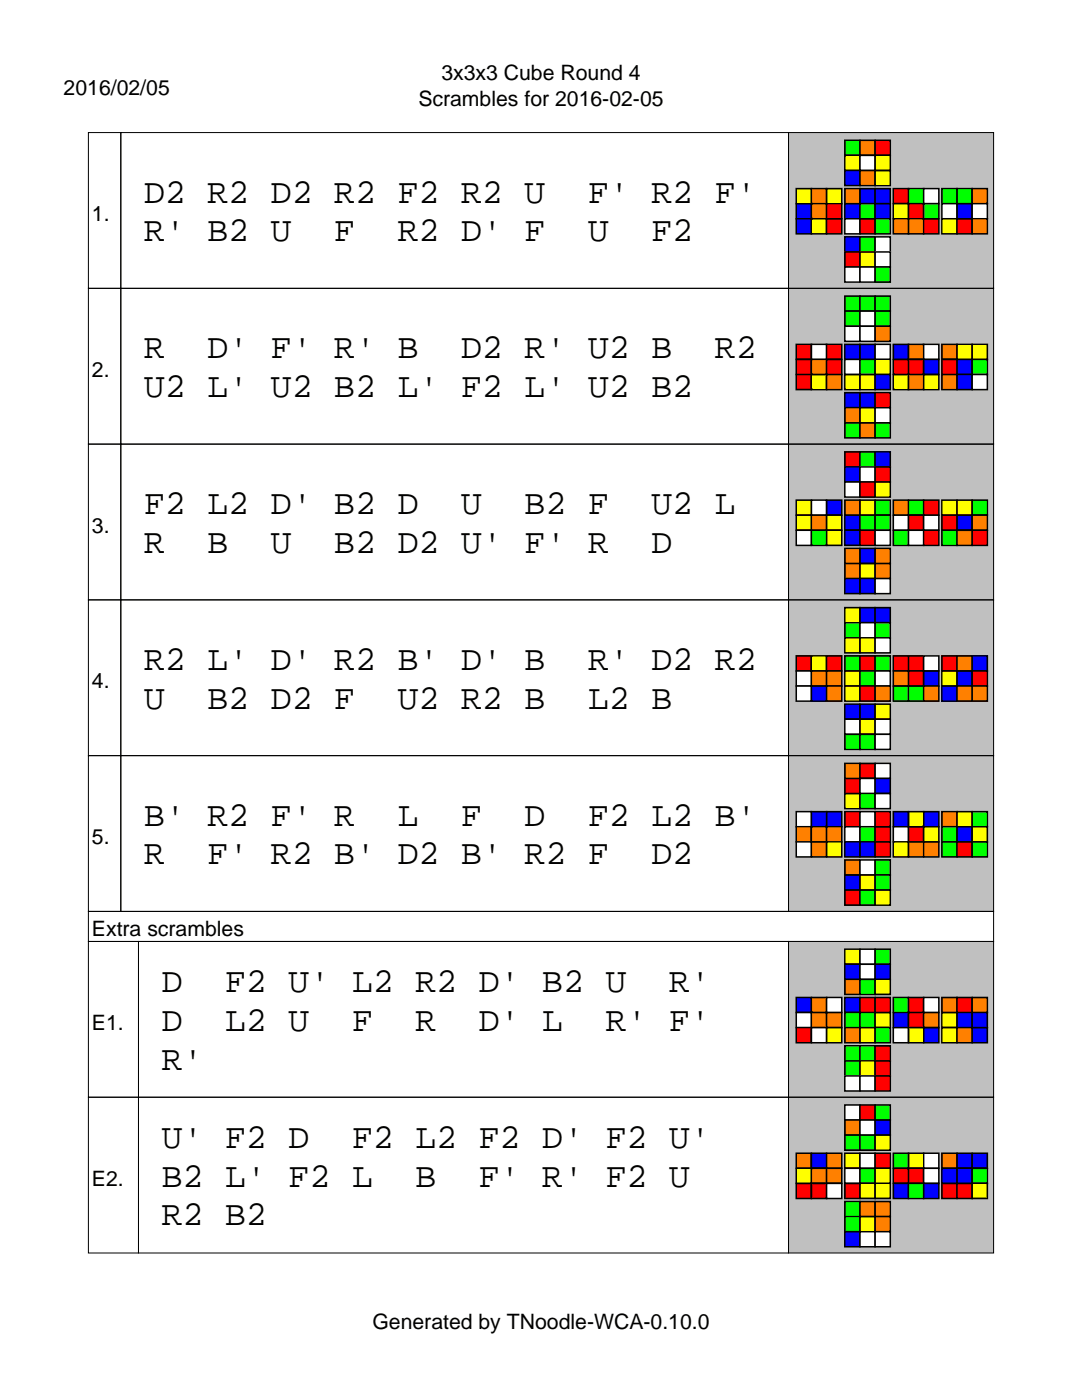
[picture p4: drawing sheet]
<svg xmlns="http://www.w3.org/2000/svg" width="216mm" height="279mm" viewBox="0 0 216 279" stroke-linecap="round" stroke-linejoin="round" font-family="sans-serif">
<defs><g id="words">
<g font-size="7">
<text x="28.7" y="40.4">D2 R2 D2 R2 F2 R2 U</text>
<text x="117.3" y="40.4">F' R2 F'</text>
<text x="28.7" y="48.1">R' B2 U</text>
<text x="66.6" y="48.1">F</text>
<text x="79.3" y="48.1">R2 D' F</text>
<text x="117.3" y="48.1">U</text>
<text x="129.9" y="48.1">F2</text>
<text x="28.7" y="71.5">R</text>
<text x="41.3" y="71.5">D' F' R' B</text>
<text x="92" y="71.5">D2 R' U2 B</text>
<text x="142.6" y="71.5">R2</text>
<text x="28.7" y="79.2">U2 L' U2 B2 L' F2 L' U2 B2</text>
<text x="28.7" y="102.6">F2 L2 D' B2 D</text>
<text x="92" y="102.6">U</text>
<text x="104.6" y="102.6">B2 F</text>
<text x="129.9" y="102.6">U2 L</text>
<text x="28.7" y="110.3">R</text>
<text x="41.3" y="110.3">B</text>
<text x="54" y="110.3">U</text>
<text x="66.6" y="110.3">B2 D2 U' F' R</text>
<text x="129.9" y="110.3">D</text>
<text x="28.7" y="133.7">R2 L' D' R2 B' D' B</text>
<text x="117.3" y="133.7">R' D2 R2</text>
<text x="28.7" y="141.4">U</text>
<text x="41.3" y="141.4">B2 D2 F</text>
<text x="79.3" y="141.4">U2 R2 B</text>
<text x="117.3" y="141.4">L2 B</text>
<text x="28.7" y="164.8">B' R2 F' R</text>
<text x="79.3" y="164.8">L</text>
<text x="92" y="164.8">F</text>
<text x="104.6" y="164.8">D</text>
<text x="117.3" y="164.8">F2 L2 B'</text>
<text x="28.7" y="172.5">R</text>
<text x="41.3" y="172.5">F' R2 B' D2 B' R2 F</text>
<text x="129.9" y="172.5">D2</text>
<text x="32.2" y="198">D</text>
<text x="44.9" y="198">F2 U' L2 R2 D' B2 U</text>
<text x="133.4" y="198">R'</text>
<text x="32.2" y="205.7">D</text>
<text x="44.9" y="205.7">L2 U</text>
<text x="70.2" y="205.7">F</text>
<text x="82.8" y="205.7">R</text>
<text x="95.5" y="205.7">D' L</text>
<text x="120.8" y="205.7">R' F'</text>
<text x="32.2" y="213.4">R'</text>
<text x="32.2" y="229.1">U' F2 D</text>
<text x="70.2" y="229.1">F2 L2 F2 D' F2 U'</text>
<text x="32.2" y="236.8">B2 L' F2 L</text>
<text x="82.8" y="236.8">B</text>
<text x="95.5" y="236.8">F' R' F2 U</text>
<text x="32.2" y="244.5">R2 B2</text>
</g>
<g font-size="4.2">
<text x="88.1" y="15.9">3x3x3 Cube Round 4</text>
<text x="12.7" y="19.1">2016/02/05</text>
<text x="83.5" y="21.2">Scrambles for 2016-02-05</text>
<text x="18.3" y="44.1">1.</text>
<text x="18.3" y="75.2">2.</text>
<text x="18.3" y="106.3">3.</text>
<text x="18.3" y="137.4">4.</text>
<text x="18.3" y="168.5">5.</text>
<text x="18.3" y="186.8">Extra scrambles</text>
<text x="18.3" y="205.5">E1.</text>
<text x="18.3" y="236.6">E2.</text>
<text x="74.3" y="265.3">Generated by TNoodle-WCA-0.10.0</text>
</g>
</g></defs>
<g fill="#c0c0c0">
<path d="M157.3 26.5h41v31h-41z"/>
<path d="M157.3 57.5h41v31.1h-41z"/>
<path d="M157.3 88.6h41v31.1h-41z"/>
<path d="M157.3 119.7h41v31.1h-41z"/>
<path d="M157.3 150.8h41v31.1h-41z"/>
</g>
<g fill="none" stroke="#000" stroke-width=".2">
<path d="M17.6 26.5h6.5v31h-6.5zM24.1 26.5h133.2v31h-133.2zM157.3 26.5h41v31h-41zM17.6 57.5h6.5v31.1h-6.5zM24.1 57.5h133.2v31.1h-133.2zM157.3 57.5h41v31.1h-41zM17.6 88.6h6.5v31.1h-6.5zM24.1 88.6h133.2v31.1h-133.2zM157.3 88.6h41v31.1h-41zM17.6 119.7h6.5v31.1h-6.5zM24.1 119.7h133.2v31.1h-133.2zM157.3 119.7h41v31.1h-41z"/>
<path d="M17.6 150.8h6.5v31.1h-6.5zM24.1 150.8h133.2v31.1h-133.2zM157.3 150.8h41v31.1h-41z"/>
</g>
<path d="M158.9 37.6h3v3h-3z" fill="#ff0"/>
<path d="M158.9 37.6h3v3h-3z" fill="none" stroke="#000" stroke-width=".3"/>
<path d="M161.9 37.6h3v3h-3z" fill="#ff8000"/>
<path d="M161.9 37.6h3v3h-3z" fill="none" stroke="#000" stroke-width=".3"/>
<path d="M164.9 37.6h3.1v3h-3.1z" fill="#ff0"/>
<path d="M164.9 37.6h3.1v3h-3.1z" fill="none" stroke="#000" stroke-width=".3"/>
<path d="M158.9 40.6h3v3.1h-3z" fill="#00f"/>
<path d="M158.9 40.6h3v3.1h-3z" fill="none" stroke="#000" stroke-width=".3"/>
<path d="M161.9 40.6h3v3.1h-3z" fill="#ff8000"/>
<path d="M161.9 40.6h3v3.1h-3z" fill="none" stroke="#000" stroke-width=".3"/>
<path d="M164.9 40.6h3.1v3.1h-3.1z" fill="#f00"/>
<path d="M164.9 40.6h3.1v3.1h-3.1z" fill="none" stroke="#000" stroke-width=".3"/>
<path d="M158.9 43.7h3v3h-3z" fill="#00f"/>
<path d="M158.9 43.7h3v3h-3z" fill="none" stroke="#000" stroke-width=".3"/>
<path d="M161.9 43.7h3v3h-3z" fill="#ff0"/>
<path d="M161.9 43.7h3v3h-3z" fill="none" stroke="#000" stroke-width=".3"/>
<path d="M164.9 43.7h3.1v3h-3.1z" fill="#f00"/>
<path d="M164.9 43.7h3.1v3h-3.1z" fill="none" stroke="#000" stroke-width=".3"/>
<path d="M168.6 47.3h3v3h-3z" fill="#00f"/>
<path d="M168.6 47.3h3v3h-3z" fill="none" stroke="#000" stroke-width=".3"/>
<path d="M171.6 47.3h3v3h-3z" fill="#0f0"/>
<path d="M171.6 47.3h3v3h-3z" fill="none" stroke="#000" stroke-width=".3"/>
<path d="M174.6 47.3h3v3h-3z" fill="#fff"/>
<path d="M174.6 47.3h3v3h-3z" fill="none" stroke="#000" stroke-width=".3"/>
<path d="M168.6 50.3h3v3h-3z" fill="#f00"/>
<path d="M168.6 50.3h3v3h-3z" fill="none" stroke="#000" stroke-width=".3"/>
<path d="M171.6 50.3h3v3h-3z" fill="#ff0"/>
<path d="M171.6 50.3h3v3h-3z" fill="none" stroke="#000" stroke-width=".3"/>
<path d="M174.6 50.3h3v3h-3z" fill="#fff"/>
<path d="M174.6 50.3h3v3h-3z" fill="none" stroke="#000" stroke-width=".3"/>
<path d="M168.6 53.3h3v3h-3z" fill="#fff"/>
<path d="M168.6 53.3h3v3h-3z" fill="none" stroke="#000" stroke-width=".3"/>
<path d="M171.6 53.3h3v3h-3z" fill="#fff"/>
<path d="M171.6 53.3h3v3h-3z" fill="none" stroke="#000" stroke-width=".3"/>
<path d="M174.6 53.3h3v3h-3z" fill="#0f0"/>
<path d="M174.6 53.3h3v3h-3z" fill="none" stroke="#000" stroke-width=".3"/>
<path d="M187.9 37.6h3.1v3h-3.1z" fill="#0f0"/>
<path d="M187.9 37.6h3.1v3h-3.1z" fill="none" stroke="#000" stroke-width=".3"/>
<path d="M191 37.6h3v3h-3z" fill="#0f0"/>
<path d="M191 37.6h3v3h-3z" fill="none" stroke="#000" stroke-width=".3"/>
<path d="M194 37.6h3v3h-3z" fill="#ff8000"/>
<path d="M194 37.6h3v3h-3z" fill="none" stroke="#000" stroke-width=".3"/>
<path d="M187.9 40.6h3.1v3.1h-3.1z" fill="#fff"/>
<path d="M187.9 40.6h3.1v3.1h-3.1z" fill="none" stroke="#000" stroke-width=".3"/>
<path d="M191 40.6h3v3.1h-3z" fill="#00f"/>
<path d="M191 40.6h3v3.1h-3z" fill="none" stroke="#000" stroke-width=".3"/>
<path d="M194 40.6h3v3.1h-3z" fill="#fff"/>
<path d="M194 40.6h3v3.1h-3z" fill="none" stroke="#000" stroke-width=".3"/>
<path d="M187.9 43.7h3.1v3h-3.1z" fill="#ff0"/>
<path d="M187.9 43.7h3.1v3h-3.1z" fill="none" stroke="#000" stroke-width=".3"/>
<path d="M191 43.7h3v3h-3z" fill="#f00"/>
<path d="M191 43.7h3v3h-3z" fill="none" stroke="#000" stroke-width=".3"/>
<path d="M194 43.7h3v3h-3z" fill="#ff8000"/>
<path d="M194 43.7h3v3h-3z" fill="none" stroke="#000" stroke-width=".3"/>
<path d="M178.3 37.6h3v3h-3z" fill="#f00"/>
<path d="M178.3 37.6h3v3h-3z" fill="none" stroke="#000" stroke-width=".3"/>
<path d="M181.3 37.6h3v3h-3z" fill="#0f0"/>
<path d="M181.3 37.6h3v3h-3z" fill="none" stroke="#000" stroke-width=".3"/>
<path d="M184.3 37.6h3v3h-3z" fill="#fff"/>
<path d="M184.3 37.6h3v3h-3z" fill="none" stroke="#000" stroke-width=".3"/>
<path d="M178.3 40.6h3v3.1h-3z" fill="#ff0"/>
<path d="M178.3 40.6h3v3.1h-3z" fill="none" stroke="#000" stroke-width=".3"/>
<path d="M181.3 40.6h3v3.1h-3z" fill="#f00"/>
<path d="M181.3 40.6h3v3.1h-3z" fill="none" stroke="#000" stroke-width=".3"/>
<path d="M184.3 40.6h3v3.1h-3z" fill="#0f0"/>
<path d="M184.3 40.6h3v3.1h-3z" fill="none" stroke="#000" stroke-width=".3"/>
<path d="M178.3 43.7h3v3h-3z" fill="#ff8000"/>
<path d="M178.3 43.7h3v3h-3z" fill="none" stroke="#000" stroke-width=".3"/>
<path d="M181.3 43.7h3v3h-3z" fill="#ff8000"/>
<path d="M181.3 43.7h3v3h-3z" fill="none" stroke="#000" stroke-width=".3"/>
<path d="M184.3 43.7h3v3h-3z" fill="#f00"/>
<path d="M184.3 43.7h3v3h-3z" fill="none" stroke="#000" stroke-width=".3"/>
<path d="M168.6 28h3v3h-3z" fill="#0f0"/>
<path d="M168.6 28h3v3h-3z" fill="none" stroke="#000" stroke-width=".3"/>
<path d="M171.6 28h3v3h-3z" fill="#ff8000"/>
<path d="M171.6 28h3v3h-3z" fill="none" stroke="#000" stroke-width=".3"/>
<path d="M174.6 28h3v3h-3z" fill="#f00"/>
<path d="M174.6 28h3v3h-3z" fill="none" stroke="#000" stroke-width=".3"/>
<path d="M168.6 31h3v3h-3z" fill="#ff0"/>
<path d="M168.6 31h3v3h-3z" fill="none" stroke="#000" stroke-width=".3"/>
<path d="M171.6 31h3v3h-3z" fill="#fff"/>
<path d="M171.6 31h3v3h-3z" fill="none" stroke="#000" stroke-width=".3"/>
<path d="M174.6 31h3v3h-3z" fill="#ff0"/>
<path d="M174.6 31h3v3h-3z" fill="none" stroke="#000" stroke-width=".3"/>
<path d="M168.6 34h3v3h-3z" fill="#00f"/>
<path d="M168.6 34h3v3h-3z" fill="none" stroke="#000" stroke-width=".3"/>
<path d="M171.6 34h3v3h-3z" fill="#ff8000"/>
<path d="M171.6 34h3v3h-3z" fill="none" stroke="#000" stroke-width=".3"/>
<path d="M174.6 34h3v3h-3z" fill="#ff0"/>
<path d="M174.6 34h3v3h-3z" fill="none" stroke="#000" stroke-width=".3"/>
<path d="M168.6 37.6h3v3h-3z" fill="#ff8000"/>
<path d="M168.6 37.6h3v3h-3z" fill="none" stroke="#000" stroke-width=".3"/>
<path d="M171.6 37.6h3v3h-3z" fill="#00f"/>
<path d="M171.6 37.6h3v3h-3z" fill="none" stroke="#000" stroke-width=".3"/>
<path d="M174.6 37.6h3v3h-3z" fill="#00f"/>
<path d="M174.6 37.6h3v3h-3z" fill="none" stroke="#000" stroke-width=".3"/>
<path d="M168.6 40.6h3v3.1h-3z" fill="#00f"/>
<path d="M168.6 40.6h3v3.1h-3z" fill="none" stroke="#000" stroke-width=".3"/>
<path d="M171.6 40.6h3v3.1h-3z" fill="#0f0"/>
<path d="M171.6 40.6h3v3.1h-3z" fill="none" stroke="#000" stroke-width=".3"/>
<path d="M174.6 40.6h3v3.1h-3z" fill="#00f"/>
<path d="M174.6 40.6h3v3.1h-3z" fill="none" stroke="#000" stroke-width=".3"/>
<path d="M168.6 43.7h3v3h-3z" fill="#fff"/>
<path d="M168.6 43.7h3v3h-3z" fill="none" stroke="#000" stroke-width=".3"/>
<path d="M171.6 43.7h3v3h-3z" fill="#f00"/>
<path d="M171.6 43.7h3v3h-3z" fill="none" stroke="#000" stroke-width=".3"/>
<path d="M174.6 43.7h3v3h-3z" fill="#0f0"/>
<path d="M174.6 43.7h3v3h-3z" fill="none" stroke="#000" stroke-width=".3"/>
<path d="M158.9 68.7h3v3h-3z" fill="#f00"/>
<path d="M158.9 68.7h3v3h-3z" fill="none" stroke="#000" stroke-width=".3"/>
<path d="M161.9 68.7h3v3h-3z" fill="#fff"/>
<path d="M161.9 68.7h3v3h-3z" fill="none" stroke="#000" stroke-width=".3"/>
<path d="M164.9 68.7h3.1v3h-3.1z" fill="#f00"/>
<path d="M164.9 68.7h3.1v3h-3.1z" fill="none" stroke="#000" stroke-width=".3"/>
<path d="M158.9 71.7h3v3h-3z" fill="#f00"/>
<path d="M158.9 71.7h3v3h-3z" fill="none" stroke="#000" stroke-width=".3"/>
<path d="M161.9 71.7h3v3h-3z" fill="#ff8000"/>
<path d="M161.9 71.7h3v3h-3z" fill="none" stroke="#000" stroke-width=".3"/>
<path d="M164.9 71.7h3.1v3h-3.1z" fill="#f00"/>
<path d="M164.9 71.7h3.1v3h-3.1z" fill="none" stroke="#000" stroke-width=".3"/>
<path d="M158.9 74.7h3v3.1h-3z" fill="#f00"/>
<path d="M158.9 74.7h3v3.1h-3z" fill="none" stroke="#000" stroke-width=".3"/>
<path d="M161.9 74.7h3v3.1h-3z" fill="#ff0"/>
<path d="M161.9 74.7h3v3.1h-3z" fill="none" stroke="#000" stroke-width=".3"/>
<path d="M164.9 74.7h3.1v3.1h-3.1z" fill="#ff8000"/>
<path d="M164.9 74.7h3.1v3.1h-3.1z" fill="none" stroke="#000" stroke-width=".3"/>
<path d="M168.6 78.4h3v3h-3z" fill="#00f"/>
<path d="M168.6 78.4h3v3h-3z" fill="none" stroke="#000" stroke-width=".3"/>
<path d="M171.6 78.4h3v3h-3z" fill="#00f"/>
<path d="M171.6 78.4h3v3h-3z" fill="none" stroke="#000" stroke-width=".3"/>
<path d="M174.6 78.4h3v3h-3z" fill="#f00"/>
<path d="M174.6 78.4h3v3h-3z" fill="none" stroke="#000" stroke-width=".3"/>
<path d="M168.6 81.4h3v3h-3z" fill="#ff8000"/>
<path d="M168.6 81.4h3v3h-3z" fill="none" stroke="#000" stroke-width=".3"/>
<path d="M171.6 81.4h3v3h-3z" fill="#ff0"/>
<path d="M171.6 81.4h3v3h-3z" fill="none" stroke="#000" stroke-width=".3"/>
<path d="M174.6 81.4h3v3h-3z" fill="#fff"/>
<path d="M174.6 81.4h3v3h-3z" fill="none" stroke="#000" stroke-width=".3"/>
<path d="M168.6 84.4h3v3h-3z" fill="#0f0"/>
<path d="M168.6 84.4h3v3h-3z" fill="none" stroke="#000" stroke-width=".3"/>
<path d="M171.6 84.4h3v3h-3z" fill="#ff8000"/>
<path d="M171.6 84.4h3v3h-3z" fill="none" stroke="#000" stroke-width=".3"/>
<path d="M174.6 84.4h3v3h-3z" fill="#0f0"/>
<path d="M174.6 84.4h3v3h-3z" fill="none" stroke="#000" stroke-width=".3"/>
<path d="M187.9 68.7h3.1v3h-3.1z" fill="#ff8000"/>
<path d="M187.9 68.7h3.1v3h-3.1z" fill="none" stroke="#000" stroke-width=".3"/>
<path d="M191 68.7h3v3h-3z" fill="#ff0"/>
<path d="M191 68.7h3v3h-3z" fill="none" stroke="#000" stroke-width=".3"/>
<path d="M194 68.7h3v3h-3z" fill="#ff0"/>
<path d="M194 68.7h3v3h-3z" fill="none" stroke="#000" stroke-width=".3"/>
<path d="M187.9 71.7h3.1v3h-3.1z" fill="#f00"/>
<path d="M187.9 71.7h3.1v3h-3.1z" fill="none" stroke="#000" stroke-width=".3"/>
<path d="M191 71.7h3v3h-3z" fill="#00f"/>
<path d="M191 71.7h3v3h-3z" fill="none" stroke="#000" stroke-width=".3"/>
<path d="M194 71.7h3v3h-3z" fill="#0f0"/>
<path d="M194 71.7h3v3h-3z" fill="none" stroke="#000" stroke-width=".3"/>
<path d="M187.9 74.7h3.1v3.1h-3.1z" fill="#ff8000"/>
<path d="M187.9 74.7h3.1v3.1h-3.1z" fill="none" stroke="#000" stroke-width=".3"/>
<path d="M191 74.7h3v3.1h-3z" fill="#00f"/>
<path d="M191 74.7h3v3.1h-3z" fill="none" stroke="#000" stroke-width=".3"/>
<path d="M194 74.7h3v3.1h-3z" fill="#fff"/>
<path d="M194 74.7h3v3.1h-3z" fill="none" stroke="#000" stroke-width=".3"/>
<path d="M178.3 68.7h3v3h-3z" fill="#00f"/>
<path d="M178.3 68.7h3v3h-3z" fill="none" stroke="#000" stroke-width=".3"/>
<path d="M181.3 68.7h3v3h-3z" fill="#ff8000"/>
<path d="M181.3 68.7h3v3h-3z" fill="none" stroke="#000" stroke-width=".3"/>
<path d="M184.3 68.7h3v3h-3z" fill="#fff"/>
<path d="M184.3 68.7h3v3h-3z" fill="none" stroke="#000" stroke-width=".3"/>
<path d="M178.3 71.7h3v3h-3z" fill="#f00"/>
<path d="M178.3 71.7h3v3h-3z" fill="none" stroke="#000" stroke-width=".3"/>
<path d="M181.3 71.7h3v3h-3z" fill="#f00"/>
<path d="M181.3 71.7h3v3h-3z" fill="none" stroke="#000" stroke-width=".3"/>
<path d="M184.3 71.7h3v3h-3z" fill="#00f"/>
<path d="M184.3 71.7h3v3h-3z" fill="none" stroke="#000" stroke-width=".3"/>
<path d="M178.3 74.7h3v3.1h-3z" fill="#ff0"/>
<path d="M178.3 74.7h3v3.1h-3z" fill="none" stroke="#000" stroke-width=".3"/>
<path d="M181.3 74.7h3v3.1h-3z" fill="#ff8000"/>
<path d="M181.3 74.7h3v3.1h-3z" fill="none" stroke="#000" stroke-width=".3"/>
<path d="M184.3 74.7h3v3.1h-3z" fill="#ff0"/>
<path d="M184.3 74.7h3v3.1h-3z" fill="none" stroke="#000" stroke-width=".3"/>
<path d="M168.6 59.1h3v3h-3z" fill="#0f0"/>
<path d="M168.6 59.1h3v3h-3z" fill="none" stroke="#000" stroke-width=".3"/>
<path d="M171.6 59.1h3v3h-3z" fill="#0f0"/>
<path d="M171.6 59.1h3v3h-3z" fill="none" stroke="#000" stroke-width=".3"/>
<path d="M174.6 59.1h3v3h-3z" fill="#0f0"/>
<path d="M174.6 59.1h3v3h-3z" fill="none" stroke="#000" stroke-width=".3"/>
<path d="M168.6 62.1h3v3h-3z" fill="#0f0"/>
<path d="M168.6 62.1h3v3h-3z" fill="none" stroke="#000" stroke-width=".3"/>
<path d="M171.6 62.1h3v3h-3z" fill="#fff"/>
<path d="M171.6 62.1h3v3h-3z" fill="none" stroke="#000" stroke-width=".3"/>
<path d="M174.6 62.1h3v3h-3z" fill="#0f0"/>
<path d="M174.6 62.1h3v3h-3z" fill="none" stroke="#000" stroke-width=".3"/>
<path d="M168.6 65.1h3v3h-3z" fill="#fff"/>
<path d="M168.6 65.1h3v3h-3z" fill="none" stroke="#000" stroke-width=".3"/>
<path d="M171.6 65.1h3v3h-3z" fill="#fff"/>
<path d="M171.6 65.1h3v3h-3z" fill="none" stroke="#000" stroke-width=".3"/>
<path d="M174.6 65.1h3v3h-3z" fill="#ff8000"/>
<path d="M174.6 65.1h3v3h-3z" fill="none" stroke="#000" stroke-width=".3"/>
<path d="M168.6 68.7h3v3h-3z" fill="#00f"/>
<path d="M168.6 68.7h3v3h-3z" fill="none" stroke="#000" stroke-width=".3"/>
<path d="M171.6 68.7h3v3h-3z" fill="#00f"/>
<path d="M171.6 68.7h3v3h-3z" fill="none" stroke="#000" stroke-width=".3"/>
<path d="M174.6 68.7h3v3h-3z" fill="#fff"/>
<path d="M174.6 68.7h3v3h-3z" fill="none" stroke="#000" stroke-width=".3"/>
<path d="M168.6 71.7h3v3h-3z" fill="#fff"/>
<path d="M168.6 71.7h3v3h-3z" fill="none" stroke="#000" stroke-width=".3"/>
<path d="M171.6 71.7h3v3h-3z" fill="#0f0"/>
<path d="M171.6 71.7h3v3h-3z" fill="none" stroke="#000" stroke-width=".3"/>
<path d="M174.6 71.7h3v3h-3z" fill="#ff0"/>
<path d="M174.6 71.7h3v3h-3z" fill="none" stroke="#000" stroke-width=".3"/>
<path d="M168.6 74.7h3v3.1h-3z" fill="#ff0"/>
<path d="M168.6 74.7h3v3.1h-3z" fill="none" stroke="#000" stroke-width=".3"/>
<path d="M171.6 74.7h3v3.1h-3z" fill="#ff0"/>
<path d="M171.6 74.7h3v3.1h-3z" fill="none" stroke="#000" stroke-width=".3"/>
<path d="M174.6 74.7h3v3.1h-3z" fill="#00f"/>
<path d="M174.6 74.7h3v3.1h-3z" fill="none" stroke="#000" stroke-width=".3"/>
<path d="M158.9 99.8h3v3h-3z" fill="#ff0"/>
<path d="M158.9 99.8h3v3h-3z" fill="none" stroke="#000" stroke-width=".3"/>
<path d="M161.9 99.8h3v3h-3z" fill="#fff"/>
<path d="M161.9 99.8h3v3h-3z" fill="none" stroke="#000" stroke-width=".3"/>
<path d="M164.9 99.8h3.1v3h-3.1z" fill="#00f"/>
<path d="M164.9 99.8h3.1v3h-3.1z" fill="none" stroke="#000" stroke-width=".3"/>
<path d="M158.9 102.8h3v3h-3z" fill="#ff0"/>
<path d="M158.9 102.8h3v3h-3z" fill="none" stroke="#000" stroke-width=".3"/>
<path d="M161.9 102.8h3v3h-3z" fill="#ff8000"/>
<path d="M161.9 102.8h3v3h-3z" fill="none" stroke="#000" stroke-width=".3"/>
<path d="M164.9 102.8h3.1v3h-3.1z" fill="#ff0"/>
<path d="M164.9 102.8h3.1v3h-3.1z" fill="none" stroke="#000" stroke-width=".3"/>
<path d="M158.9 105.8h3v3h-3z" fill="#fff"/>
<path d="M158.9 105.8h3v3h-3z" fill="none" stroke="#000" stroke-width=".3"/>
<path d="M161.9 105.8h3v3h-3z" fill="#0f0"/>
<path d="M161.9 105.8h3v3h-3z" fill="none" stroke="#000" stroke-width=".3"/>
<path d="M164.9 105.8h3.1v3h-3.1z" fill="#ff0"/>
<path d="M164.9 105.8h3.1v3h-3.1z" fill="none" stroke="#000" stroke-width=".3"/>
<path d="M168.6 109.4h3v3.1h-3z" fill="#ff8000"/>
<path d="M168.6 109.4h3v3.1h-3z" fill="none" stroke="#000" stroke-width=".3"/>
<path d="M171.6 109.4h3v3.1h-3z" fill="#00f"/>
<path d="M171.6 109.4h3v3.1h-3z" fill="none" stroke="#000" stroke-width=".3"/>
<path d="M174.6 109.4h3v3.1h-3z" fill="#ff8000"/>
<path d="M174.6 109.4h3v3.1h-3z" fill="none" stroke="#000" stroke-width=".3"/>
<path d="M168.6 112.5h3v3h-3z" fill="#ff8000"/>
<path d="M168.6 112.5h3v3h-3z" fill="none" stroke="#000" stroke-width=".3"/>
<path d="M171.6 112.5h3v3h-3z" fill="#ff0"/>
<path d="M171.6 112.5h3v3h-3z" fill="none" stroke="#000" stroke-width=".3"/>
<path d="M174.6 112.5h3v3h-3z" fill="#ff8000"/>
<path d="M174.6 112.5h3v3h-3z" fill="none" stroke="#000" stroke-width=".3"/>
<path d="M168.6 115.5h3v3h-3z" fill="#00f"/>
<path d="M168.6 115.5h3v3h-3z" fill="none" stroke="#000" stroke-width=".3"/>
<path d="M171.6 115.5h3v3h-3z" fill="#00f"/>
<path d="M171.6 115.5h3v3h-3z" fill="none" stroke="#000" stroke-width=".3"/>
<path d="M174.6 115.5h3v3h-3z" fill="#fff"/>
<path d="M174.6 115.5h3v3h-3z" fill="none" stroke="#000" stroke-width=".3"/>
<path d="M187.9 99.8h3.1v3h-3.1z" fill="#ff0"/>
<path d="M187.9 99.8h3.1v3h-3.1z" fill="none" stroke="#000" stroke-width=".3"/>
<path d="M191 99.8h3v3h-3z" fill="#ff0"/>
<path d="M191 99.8h3v3h-3z" fill="none" stroke="#000" stroke-width=".3"/>
<path d="M194 99.8h3v3h-3z" fill="#0f0"/>
<path d="M194 99.8h3v3h-3z" fill="none" stroke="#000" stroke-width=".3"/>
<path d="M187.9 102.8h3.1v3h-3.1z" fill="#f00"/>
<path d="M187.9 102.8h3.1v3h-3.1z" fill="none" stroke="#000" stroke-width=".3"/>
<path d="M191 102.8h3v3h-3z" fill="#00f"/>
<path d="M191 102.8h3v3h-3z" fill="none" stroke="#000" stroke-width=".3"/>
<path d="M194 102.8h3v3h-3z" fill="#ff8000"/>
<path d="M194 102.8h3v3h-3z" fill="none" stroke="#000" stroke-width=".3"/>
<path d="M187.9 105.8h3.1v3h-3.1z" fill="#0f0"/>
<path d="M187.9 105.8h3.1v3h-3.1z" fill="none" stroke="#000" stroke-width=".3"/>
<path d="M191 105.8h3v3h-3z" fill="#ff8000"/>
<path d="M191 105.8h3v3h-3z" fill="none" stroke="#000" stroke-width=".3"/>
<path d="M194 105.8h3v3h-3z" fill="#f00"/>
<path d="M194 105.8h3v3h-3z" fill="none" stroke="#000" stroke-width=".3"/>
<path d="M178.3 99.8h3v3h-3z" fill="#ff8000"/>
<path d="M178.3 99.8h3v3h-3z" fill="none" stroke="#000" stroke-width=".3"/>
<path d="M181.3 99.8h3v3h-3z" fill="#0f0"/>
<path d="M181.3 99.8h3v3h-3z" fill="none" stroke="#000" stroke-width=".3"/>
<path d="M184.3 99.8h3v3h-3z" fill="#f00"/>
<path d="M184.3 99.8h3v3h-3z" fill="none" stroke="#000" stroke-width=".3"/>
<path d="M178.3 102.8h3v3h-3z" fill="#fff"/>
<path d="M178.3 102.8h3v3h-3z" fill="none" stroke="#000" stroke-width=".3"/>
<path d="M181.3 102.8h3v3h-3z" fill="#f00"/>
<path d="M181.3 102.8h3v3h-3z" fill="none" stroke="#000" stroke-width=".3"/>
<path d="M184.3 102.8h3v3h-3z" fill="#fff"/>
<path d="M184.3 102.8h3v3h-3z" fill="none" stroke="#000" stroke-width=".3"/>
<path d="M178.3 105.8h3v3h-3z" fill="#0f0"/>
<path d="M178.3 105.8h3v3h-3z" fill="none" stroke="#000" stroke-width=".3"/>
<path d="M181.3 105.8h3v3h-3z" fill="#fff"/>
<path d="M181.3 105.8h3v3h-3z" fill="none" stroke="#000" stroke-width=".3"/>
<path d="M184.3 105.8h3v3h-3z" fill="#f00"/>
<path d="M184.3 105.8h3v3h-3z" fill="none" stroke="#000" stroke-width=".3"/>
<path d="M168.6 90.2h3v3h-3z" fill="#f00"/>
<path d="M168.6 90.2h3v3h-3z" fill="none" stroke="#000" stroke-width=".3"/>
<path d="M171.6 90.2h3v3h-3z" fill="#0f0"/>
<path d="M171.6 90.2h3v3h-3z" fill="none" stroke="#000" stroke-width=".3"/>
<path d="M174.6 90.2h3v3h-3z" fill="#00f"/>
<path d="M174.6 90.2h3v3h-3z" fill="none" stroke="#000" stroke-width=".3"/>
<path d="M168.6 93.2h3v3h-3z" fill="#00f"/>
<path d="M168.6 93.2h3v3h-3z" fill="none" stroke="#000" stroke-width=".3"/>
<path d="M171.6 93.2h3v3h-3z" fill="#fff"/>
<path d="M171.6 93.2h3v3h-3z" fill="none" stroke="#000" stroke-width=".3"/>
<path d="M174.6 93.2h3v3h-3z" fill="#f00"/>
<path d="M174.6 93.2h3v3h-3z" fill="none" stroke="#000" stroke-width=".3"/>
<path d="M168.6 96.2h3v3h-3z" fill="#fff"/>
<path d="M168.6 96.2h3v3h-3z" fill="none" stroke="#000" stroke-width=".3"/>
<path d="M171.6 96.2h3v3h-3z" fill="#f00"/>
<path d="M171.6 96.2h3v3h-3z" fill="none" stroke="#000" stroke-width=".3"/>
<path d="M174.6 96.2h3v3h-3z" fill="#ff0"/>
<path d="M174.6 96.2h3v3h-3z" fill="none" stroke="#000" stroke-width=".3"/>
<path d="M168.6 99.8h3v3h-3z" fill="#ff8000"/>
<path d="M168.6 99.8h3v3h-3z" fill="none" stroke="#000" stroke-width=".3"/>
<path d="M171.6 99.8h3v3h-3z" fill="#ff0"/>
<path d="M171.6 99.8h3v3h-3z" fill="none" stroke="#000" stroke-width=".3"/>
<path d="M174.6 99.8h3v3h-3z" fill="#0f0"/>
<path d="M174.6 99.8h3v3h-3z" fill="none" stroke="#000" stroke-width=".3"/>
<path d="M168.6 102.8h3v3h-3z" fill="#00f"/>
<path d="M168.6 102.8h3v3h-3z" fill="none" stroke="#000" stroke-width=".3"/>
<path d="M171.6 102.8h3v3h-3z" fill="#0f0"/>
<path d="M171.6 102.8h3v3h-3z" fill="none" stroke="#000" stroke-width=".3"/>
<path d="M174.6 102.8h3v3h-3z" fill="#0f0"/>
<path d="M174.6 102.8h3v3h-3z" fill="none" stroke="#000" stroke-width=".3"/>
<path d="M168.6 105.8h3v3h-3z" fill="#00f"/>
<path d="M168.6 105.8h3v3h-3z" fill="none" stroke="#000" stroke-width=".3"/>
<path d="M171.6 105.8h3v3h-3z" fill="#f00"/>
<path d="M171.6 105.8h3v3h-3z" fill="none" stroke="#000" stroke-width=".3"/>
<path d="M174.6 105.8h3v3h-3z" fill="#fff"/>
<path d="M174.6 105.8h3v3h-3z" fill="none" stroke="#000" stroke-width=".3"/>
<path d="M158.9 130.9h3v3h-3z" fill="#f00"/>
<path d="M158.9 130.9h3v3h-3z" fill="none" stroke="#000" stroke-width=".3"/>
<path d="M161.9 130.9h3v3h-3z" fill="#ff0"/>
<path d="M161.9 130.9h3v3h-3z" fill="none" stroke="#000" stroke-width=".3"/>
<path d="M164.9 130.9h3.1v3h-3.1z" fill="#f00"/>
<path d="M164.9 130.9h3.1v3h-3.1z" fill="none" stroke="#000" stroke-width=".3"/>
<path d="M158.9 133.9h3v3h-3z" fill="#fff"/>
<path d="M158.9 133.9h3v3h-3z" fill="none" stroke="#000" stroke-width=".3"/>
<path d="M161.9 133.9h3v3h-3z" fill="#ff8000"/>
<path d="M161.9 133.9h3v3h-3z" fill="none" stroke="#000" stroke-width=".3"/>
<path d="M164.9 133.9h3.1v3h-3.1z" fill="#ff8000"/>
<path d="M164.9 133.9h3.1v3h-3.1z" fill="none" stroke="#000" stroke-width=".3"/>
<path d="M158.9 136.9h3v3h-3z" fill="#fff"/>
<path d="M158.9 136.9h3v3h-3z" fill="none" stroke="#000" stroke-width=".3"/>
<path d="M161.9 136.9h3v3h-3z" fill="#00f"/>
<path d="M161.9 136.9h3v3h-3z" fill="none" stroke="#000" stroke-width=".3"/>
<path d="M164.9 136.9h3.1v3h-3.1z" fill="#ff8000"/>
<path d="M164.9 136.9h3.1v3h-3.1z" fill="none" stroke="#000" stroke-width=".3"/>
<path d="M168.6 140.5h3v3h-3z" fill="#00f"/>
<path d="M168.6 140.5h3v3h-3z" fill="none" stroke="#000" stroke-width=".3"/>
<path d="M171.6 140.5h3v3h-3z" fill="#00f"/>
<path d="M171.6 140.5h3v3h-3z" fill="none" stroke="#000" stroke-width=".3"/>
<path d="M174.6 140.5h3v3h-3z" fill="#ff0"/>
<path d="M174.6 140.5h3v3h-3z" fill="none" stroke="#000" stroke-width=".3"/>
<path d="M168.6 143.5h3v3.1h-3z" fill="#fff"/>
<path d="M168.6 143.5h3v3.1h-3z" fill="none" stroke="#000" stroke-width=".3"/>
<path d="M171.6 143.5h3v3.1h-3z" fill="#ff0"/>
<path d="M171.6 143.5h3v3.1h-3z" fill="none" stroke="#000" stroke-width=".3"/>
<path d="M174.6 143.5h3v3.1h-3z" fill="#fff"/>
<path d="M174.6 143.5h3v3.1h-3z" fill="none" stroke="#000" stroke-width=".3"/>
<path d="M168.6 146.6h3v3h-3z" fill="#0f0"/>
<path d="M168.6 146.6h3v3h-3z" fill="none" stroke="#000" stroke-width=".3"/>
<path d="M171.6 146.6h3v3h-3z" fill="#0f0"/>
<path d="M171.6 146.6h3v3h-3z" fill="none" stroke="#000" stroke-width=".3"/>
<path d="M174.6 146.6h3v3h-3z" fill="#fff"/>
<path d="M174.6 146.6h3v3h-3z" fill="none" stroke="#000" stroke-width=".3"/>
<path d="M187.9 130.9h3.1v3h-3.1z" fill="#f00"/>
<path d="M187.9 130.9h3.1v3h-3.1z" fill="none" stroke="#000" stroke-width=".3"/>
<path d="M191 130.9h3v3h-3z" fill="#ff8000"/>
<path d="M191 130.9h3v3h-3z" fill="none" stroke="#000" stroke-width=".3"/>
<path d="M194 130.9h3v3h-3z" fill="#00f"/>
<path d="M194 130.9h3v3h-3z" fill="none" stroke="#000" stroke-width=".3"/>
<path d="M187.9 133.9h3.1v3h-3.1z" fill="#ff0"/>
<path d="M187.9 133.9h3.1v3h-3.1z" fill="none" stroke="#000" stroke-width=".3"/>
<path d="M191 133.9h3v3h-3z" fill="#00f"/>
<path d="M191 133.9h3v3h-3z" fill="none" stroke="#000" stroke-width=".3"/>
<path d="M194 133.9h3v3h-3z" fill="#f00"/>
<path d="M194 133.9h3v3h-3z" fill="none" stroke="#000" stroke-width=".3"/>
<path d="M187.9 136.9h3.1v3h-3.1z" fill="#00f"/>
<path d="M187.9 136.9h3.1v3h-3.1z" fill="none" stroke="#000" stroke-width=".3"/>
<path d="M191 136.9h3v3h-3z" fill="#ff8000"/>
<path d="M191 136.9h3v3h-3z" fill="none" stroke="#000" stroke-width=".3"/>
<path d="M194 136.9h3v3h-3z" fill="#ff8000"/>
<path d="M194 136.9h3v3h-3z" fill="none" stroke="#000" stroke-width=".3"/>
<path d="M178.3 130.9h3v3h-3z" fill="#f00"/>
<path d="M178.3 130.9h3v3h-3z" fill="none" stroke="#000" stroke-width=".3"/>
<path d="M181.3 130.9h3v3h-3z" fill="#f00"/>
<path d="M181.3 130.9h3v3h-3z" fill="none" stroke="#000" stroke-width=".3"/>
<path d="M184.3 130.9h3v3h-3z" fill="#fff"/>
<path d="M184.3 130.9h3v3h-3z" fill="none" stroke="#000" stroke-width=".3"/>
<path d="M178.3 133.9h3v3h-3z" fill="#ff8000"/>
<path d="M178.3 133.9h3v3h-3z" fill="none" stroke="#000" stroke-width=".3"/>
<path d="M181.3 133.9h3v3h-3z" fill="#f00"/>
<path d="M181.3 133.9h3v3h-3z" fill="none" stroke="#000" stroke-width=".3"/>
<path d="M184.3 133.9h3v3h-3z" fill="#00f"/>
<path d="M184.3 133.9h3v3h-3z" fill="none" stroke="#000" stroke-width=".3"/>
<path d="M178.3 136.9h3v3h-3z" fill="#0f0"/>
<path d="M178.3 136.9h3v3h-3z" fill="none" stroke="#000" stroke-width=".3"/>
<path d="M181.3 136.9h3v3h-3z" fill="#0f0"/>
<path d="M181.3 136.9h3v3h-3z" fill="none" stroke="#000" stroke-width=".3"/>
<path d="M184.3 136.9h3v3h-3z" fill="#ff8000"/>
<path d="M184.3 136.9h3v3h-3z" fill="none" stroke="#000" stroke-width=".3"/>
<path d="M168.6 121.3h3v3h-3z" fill="#ff0"/>
<path d="M168.6 121.3h3v3h-3z" fill="none" stroke="#000" stroke-width=".3"/>
<path d="M171.6 121.3h3v3h-3z" fill="#00f"/>
<path d="M171.6 121.3h3v3h-3z" fill="none" stroke="#000" stroke-width=".3"/>
<path d="M174.6 121.3h3v3h-3z" fill="#00f"/>
<path d="M174.6 121.3h3v3h-3z" fill="none" stroke="#000" stroke-width=".3"/>
<path d="M168.6 124.3h3v3h-3z" fill="#0f0"/>
<path d="M168.6 124.3h3v3h-3z" fill="none" stroke="#000" stroke-width=".3"/>
<path d="M171.6 124.3h3v3h-3z" fill="#fff"/>
<path d="M171.6 124.3h3v3h-3z" fill="none" stroke="#000" stroke-width=".3"/>
<path d="M174.6 124.3h3v3h-3z" fill="#0f0"/>
<path d="M174.6 124.3h3v3h-3z" fill="none" stroke="#000" stroke-width=".3"/>
<path d="M168.6 127.3h3v3h-3z" fill="#ff0"/>
<path d="M168.6 127.3h3v3h-3z" fill="none" stroke="#000" stroke-width=".3"/>
<path d="M171.6 127.3h3v3h-3z" fill="#ff0"/>
<path d="M171.6 127.3h3v3h-3z" fill="none" stroke="#000" stroke-width=".3"/>
<path d="M174.6 127.3h3v3h-3z" fill="#fff"/>
<path d="M174.6 127.3h3v3h-3z" fill="none" stroke="#000" stroke-width=".3"/>
<path d="M168.6 130.9h3v3h-3z" fill="#0f0"/>
<path d="M168.6 130.9h3v3h-3z" fill="none" stroke="#000" stroke-width=".3"/>
<path d="M171.6 130.9h3v3h-3z" fill="#f00"/>
<path d="M171.6 130.9h3v3h-3z" fill="none" stroke="#000" stroke-width=".3"/>
<path d="M174.6 130.9h3v3h-3z" fill="#0f0"/>
<path d="M174.6 130.9h3v3h-3z" fill="none" stroke="#000" stroke-width=".3"/>
<path d="M168.6 133.9h3v3h-3z" fill="#ff0"/>
<path d="M168.6 133.9h3v3h-3z" fill="none" stroke="#000" stroke-width=".3"/>
<path d="M171.6 133.9h3v3h-3z" fill="#0f0"/>
<path d="M171.6 133.9h3v3h-3z" fill="none" stroke="#000" stroke-width=".3"/>
<path d="M174.6 133.9h3v3h-3z" fill="#fff"/>
<path d="M174.6 133.9h3v3h-3z" fill="none" stroke="#000" stroke-width=".3"/>
<path d="M168.6 136.9h3v3h-3z" fill="#ff0"/>
<path d="M168.6 136.9h3v3h-3z" fill="none" stroke="#000" stroke-width=".3"/>
<path d="M171.6 136.9h3v3h-3z" fill="#f00"/>
<path d="M171.6 136.9h3v3h-3z" fill="none" stroke="#000" stroke-width=".3"/>
<path d="M174.6 136.9h3v3h-3z" fill="#ff8000"/>
<path d="M174.6 136.9h3v3h-3z" fill="none" stroke="#000" stroke-width=".3"/>
<path d="M158.9 162h3v3h-3z" fill="#fff"/>
<path d="M158.9 162h3v3h-3z" fill="none" stroke="#000" stroke-width=".3"/>
<path d="M161.9 162h3v3h-3z" fill="#00f"/>
<path d="M161.9 162h3v3h-3z" fill="none" stroke="#000" stroke-width=".3"/>
<path d="M164.9 162h3.1v3h-3.1z" fill="#00f"/>
<path d="M164.9 162h3.1v3h-3.1z" fill="none" stroke="#000" stroke-width=".3"/>
<path d="M158.9 165h3v3h-3z" fill="#ff8000"/>
<path d="M158.9 165h3v3h-3z" fill="none" stroke="#000" stroke-width=".3"/>
<path d="M161.9 165h3v3h-3z" fill="#ff8000"/>
<path d="M161.9 165h3v3h-3z" fill="none" stroke="#000" stroke-width=".3"/>
<path d="M164.9 165h3.1v3h-3.1z" fill="#ff8000"/>
<path d="M164.9 165h3.1v3h-3.1z" fill="none" stroke="#000" stroke-width=".3"/>
<path d="M158.9 168h3v3h-3z" fill="#fff"/>
<path d="M158.9 168h3v3h-3z" fill="none" stroke="#000" stroke-width=".3"/>
<path d="M161.9 168h3v3h-3z" fill="#ff8000"/>
<path d="M161.9 168h3v3h-3z" fill="none" stroke="#000" stroke-width=".3"/>
<path d="M164.9 168h3.1v3h-3.1z" fill="#ff0"/>
<path d="M164.9 168h3.1v3h-3.1z" fill="none" stroke="#000" stroke-width=".3"/>
<path d="M168.6 171.6h3v3h-3z" fill="#ff8000"/>
<path d="M168.6 171.6h3v3h-3z" fill="none" stroke="#000" stroke-width=".3"/>
<path d="M171.6 171.6h3v3h-3z" fill="#fff"/>
<path d="M171.6 171.6h3v3h-3z" fill="none" stroke="#000" stroke-width=".3"/>
<path d="M174.6 171.6h3v3h-3z" fill="#0f0"/>
<path d="M174.6 171.6h3v3h-3z" fill="none" stroke="#000" stroke-width=".3"/>
<path d="M168.6 174.6h3v3h-3z" fill="#00f"/>
<path d="M168.6 174.6h3v3h-3z" fill="none" stroke="#000" stroke-width=".3"/>
<path d="M171.6 174.6h3v3h-3z" fill="#ff0"/>
<path d="M171.6 174.6h3v3h-3z" fill="none" stroke="#000" stroke-width=".3"/>
<path d="M174.6 174.6h3v3h-3z" fill="#0f0"/>
<path d="M174.6 174.6h3v3h-3z" fill="none" stroke="#000" stroke-width=".3"/>
<path d="M168.6 177.6h3v3h-3z" fill="#f00"/>
<path d="M168.6 177.6h3v3h-3z" fill="none" stroke="#000" stroke-width=".3"/>
<path d="M171.6 177.6h3v3h-3z" fill="#0f0"/>
<path d="M171.6 177.6h3v3h-3z" fill="none" stroke="#000" stroke-width=".3"/>
<path d="M174.6 177.6h3v3h-3z" fill="#ff0"/>
<path d="M174.6 177.6h3v3h-3z" fill="none" stroke="#000" stroke-width=".3"/>
<path d="M187.9 162h3.1v3h-3.1z" fill="#ff8000"/>
<path d="M187.9 162h3.1v3h-3.1z" fill="none" stroke="#000" stroke-width=".3"/>
<path d="M191 162h3v3h-3z" fill="#ff0"/>
<path d="M191 162h3v3h-3z" fill="none" stroke="#000" stroke-width=".3"/>
<path d="M194 162h3v3h-3z" fill="#0f0"/>
<path d="M194 162h3v3h-3z" fill="none" stroke="#000" stroke-width=".3"/>
<path d="M187.9 165h3.1v3h-3.1z" fill="#0f0"/>
<path d="M187.9 165h3.1v3h-3.1z" fill="none" stroke="#000" stroke-width=".3"/>
<path d="M191 165h3v3h-3z" fill="#00f"/>
<path d="M191 165h3v3h-3z" fill="none" stroke="#000" stroke-width=".3"/>
<path d="M194 165h3v3h-3z" fill="#ff0"/>
<path d="M194 165h3v3h-3z" fill="none" stroke="#000" stroke-width=".3"/>
<path d="M187.9 168h3.1v3h-3.1z" fill="#0f0"/>
<path d="M187.9 168h3.1v3h-3.1z" fill="none" stroke="#000" stroke-width=".3"/>
<path d="M191 168h3v3h-3z" fill="#f00"/>
<path d="M191 168h3v3h-3z" fill="none" stroke="#000" stroke-width=".3"/>
<path d="M194 168h3v3h-3z" fill="#0f0"/>
<path d="M194 168h3v3h-3z" fill="none" stroke="#000" stroke-width=".3"/>
<path d="M178.3 162h3v3h-3z" fill="#00f"/>
<path d="M178.3 162h3v3h-3z" fill="none" stroke="#000" stroke-width=".3"/>
<path d="M181.3 162h3v3h-3z" fill="#ff0"/>
<path d="M181.3 162h3v3h-3z" fill="none" stroke="#000" stroke-width=".3"/>
<path d="M184.3 162h3v3h-3z" fill="#00f"/>
<path d="M184.3 162h3v3h-3z" fill="none" stroke="#000" stroke-width=".3"/>
<path d="M178.3 165h3v3h-3z" fill="#fff"/>
<path d="M178.3 165h3v3h-3z" fill="none" stroke="#000" stroke-width=".3"/>
<path d="M181.3 165h3v3h-3z" fill="#f00"/>
<path d="M181.3 165h3v3h-3z" fill="none" stroke="#000" stroke-width=".3"/>
<path d="M184.3 165h3v3h-3z" fill="#ff0"/>
<path d="M184.3 165h3v3h-3z" fill="none" stroke="#000" stroke-width=".3"/>
<path d="M178.3 168h3v3h-3z" fill="#ff0"/>
<path d="M178.3 168h3v3h-3z" fill="none" stroke="#000" stroke-width=".3"/>
<path d="M181.3 168h3v3h-3z" fill="#ff8000"/>
<path d="M181.3 168h3v3h-3z" fill="none" stroke="#000" stroke-width=".3"/>
<path d="M184.3 168h3v3h-3z" fill="#ff8000"/>
<path d="M184.3 168h3v3h-3z" fill="none" stroke="#000" stroke-width=".3"/>
<path d="M168.6 152.3h3v3.1h-3z" fill="#ff8000"/>
<path d="M168.6 152.3h3v3.1h-3z" fill="none" stroke="#000" stroke-width=".3"/>
<path d="M171.6 152.3h3v3.1h-3z" fill="#f00"/>
<path d="M171.6 152.3h3v3.1h-3z" fill="none" stroke="#000" stroke-width=".3"/>
<path d="M174.6 152.3h3v3.1h-3z" fill="#fff"/>
<path d="M174.6 152.3h3v3.1h-3z" fill="none" stroke="#000" stroke-width=".3"/>
<path d="M168.6 155.4h3v3h-3z" fill="#f00"/>
<path d="M168.6 155.4h3v3h-3z" fill="none" stroke="#000" stroke-width=".3"/>
<path d="M171.6 155.4h3v3h-3z" fill="#fff"/>
<path d="M171.6 155.4h3v3h-3z" fill="none" stroke="#000" stroke-width=".3"/>
<path d="M174.6 155.4h3v3h-3z" fill="#00f"/>
<path d="M174.6 155.4h3v3h-3z" fill="none" stroke="#000" stroke-width=".3"/>
<path d="M168.6 158.4h3v3h-3z" fill="#ff0"/>
<path d="M168.6 158.4h3v3h-3z" fill="none" stroke="#000" stroke-width=".3"/>
<path d="M171.6 158.4h3v3h-3z" fill="#0f0"/>
<path d="M171.6 158.4h3v3h-3z" fill="none" stroke="#000" stroke-width=".3"/>
<path d="M174.6 158.4h3v3h-3z" fill="#fff"/>
<path d="M174.6 158.4h3v3h-3z" fill="none" stroke="#000" stroke-width=".3"/>
<path d="M168.6 162h3v3h-3z" fill="#f00"/>
<path d="M168.6 162h3v3h-3z" fill="none" stroke="#000" stroke-width=".3"/>
<path d="M171.6 162h3v3h-3z" fill="#fff"/>
<path d="M171.6 162h3v3h-3z" fill="none" stroke="#000" stroke-width=".3"/>
<path d="M174.6 162h3v3h-3z" fill="#f00"/>
<path d="M174.6 162h3v3h-3z" fill="none" stroke="#000" stroke-width=".3"/>
<path d="M168.6 165h3v3h-3z" fill="#fff"/>
<path d="M168.6 165h3v3h-3z" fill="none" stroke="#000" stroke-width=".3"/>
<path d="M171.6 165h3v3h-3z" fill="#0f0"/>
<path d="M171.6 165h3v3h-3z" fill="none" stroke="#000" stroke-width=".3"/>
<path d="M174.6 165h3v3h-3z" fill="#f00"/>
<path d="M174.6 165h3v3h-3z" fill="none" stroke="#000" stroke-width=".3"/>
<path d="M168.6 168h3v3h-3z" fill="#00f"/>
<path d="M168.6 168h3v3h-3z" fill="none" stroke="#000" stroke-width=".3"/>
<path d="M171.6 168h3v3h-3z" fill="#00f"/>
<path d="M171.6 168h3v3h-3z" fill="none" stroke="#000" stroke-width=".3"/>
<path d="M174.6 168h3v3h-3z" fill="#f00"/>
<path d="M174.6 168h3v3h-3z" fill="none" stroke="#000" stroke-width=".3"/>
<path d="M17.6 181.9h180.7v6h-180.7z" fill="none" stroke="#000" stroke-width=".2"/>
<g fill="#c0c0c0">
<path d="M157.3 187.9h41v31.1h-41z"/>
<path d="M157.3 219h41v31.1h-41z"/>
</g>
<path d="M17.6 187.9h10v31.1h-10zM27.6 187.9h129.7v31.1h-129.7zM157.3 187.9h41v31.1h-41zM17.6 219h10v31.1h-10zM27.6 219h129.7v31.1h-129.7zM157.3 219h41v31.1h-41z" fill="none" stroke="#000" stroke-width=".2"/>
<path d="M158.9 199.1h3v3h-3z" fill="#00f"/>
<path d="M158.9 199.1h3v3h-3z" fill="none" stroke="#000" stroke-width=".3"/>
<path d="M161.9 199.1h3v3h-3z" fill="#ff8000"/>
<path d="M161.9 199.1h3v3h-3z" fill="none" stroke="#000" stroke-width=".3"/>
<path d="M164.9 199.1h3.1v3h-3.1z" fill="#fff"/>
<path d="M164.9 199.1h3.1v3h-3.1z" fill="none" stroke="#000" stroke-width=".3"/>
<path d="M158.9 202.1h3v3h-3z" fill="#fff"/>
<path d="M158.9 202.1h3v3h-3z" fill="none" stroke="#000" stroke-width=".3"/>
<path d="M161.9 202.1h3v3h-3z" fill="#ff8000"/>
<path d="M161.9 202.1h3v3h-3z" fill="none" stroke="#000" stroke-width=".3"/>
<path d="M164.9 202.1h3.1v3h-3.1z" fill="#ff8000"/>
<path d="M164.9 202.1h3.1v3h-3.1z" fill="none" stroke="#000" stroke-width=".3"/>
<path d="M158.9 205.1h3v3h-3z" fill="#f00"/>
<path d="M158.9 205.1h3v3h-3z" fill="none" stroke="#000" stroke-width=".3"/>
<path d="M161.9 205.1h3v3h-3z" fill="#fff"/>
<path d="M161.9 205.1h3v3h-3z" fill="none" stroke="#000" stroke-width=".3"/>
<path d="M164.9 205.1h3.1v3h-3.1z" fill="#ff0"/>
<path d="M164.9 205.1h3.1v3h-3.1z" fill="none" stroke="#000" stroke-width=".3"/>
<path d="M168.6 208.7h3v3h-3z" fill="#0f0"/>
<path d="M168.6 208.7h3v3h-3z" fill="none" stroke="#000" stroke-width=".3"/>
<path d="M171.6 208.7h3v3h-3z" fill="#0f0"/>
<path d="M171.6 208.7h3v3h-3z" fill="none" stroke="#000" stroke-width=".3"/>
<path d="M174.6 208.7h3v3h-3z" fill="#f00"/>
<path d="M174.6 208.7h3v3h-3z" fill="none" stroke="#000" stroke-width=".3"/>
<path d="M168.6 211.7h3v3h-3z" fill="#0f0"/>
<path d="M168.6 211.7h3v3h-3z" fill="none" stroke="#000" stroke-width=".3"/>
<path d="M171.6 211.7h3v3h-3z" fill="#ff0"/>
<path d="M171.6 211.7h3v3h-3z" fill="none" stroke="#000" stroke-width=".3"/>
<path d="M174.6 211.7h3v3h-3z" fill="#f00"/>
<path d="M174.6 211.7h3v3h-3z" fill="none" stroke="#000" stroke-width=".3"/>
<path d="M168.6 214.7h3v3h-3z" fill="#fff"/>
<path d="M168.6 214.7h3v3h-3z" fill="none" stroke="#000" stroke-width=".3"/>
<path d="M171.6 214.7h3v3h-3z" fill="#fff"/>
<path d="M171.6 214.7h3v3h-3z" fill="none" stroke="#000" stroke-width=".3"/>
<path d="M174.6 214.7h3v3h-3z" fill="#f00"/>
<path d="M174.6 214.7h3v3h-3z" fill="none" stroke="#000" stroke-width=".3"/>
<path d="M187.9 199.1h3.1v3h-3.1z" fill="#ff8000"/>
<path d="M187.9 199.1h3.1v3h-3.1z" fill="none" stroke="#000" stroke-width=".3"/>
<path d="M191 199.1h3v3h-3z" fill="#f00"/>
<path d="M191 199.1h3v3h-3z" fill="none" stroke="#000" stroke-width=".3"/>
<path d="M194 199.1h3v3h-3z" fill="#ff8000"/>
<path d="M194 199.1h3v3h-3z" fill="none" stroke="#000" stroke-width=".3"/>
<path d="M187.9 202.1h3.1v3h-3.1z" fill="#ff0"/>
<path d="M187.9 202.1h3.1v3h-3.1z" fill="none" stroke="#000" stroke-width=".3"/>
<path d="M191 202.1h3v3h-3z" fill="#00f"/>
<path d="M191 202.1h3v3h-3z" fill="none" stroke="#000" stroke-width=".3"/>
<path d="M194 202.1h3v3h-3z" fill="#00f"/>
<path d="M194 202.1h3v3h-3z" fill="none" stroke="#000" stroke-width=".3"/>
<path d="M187.9 205.1h3.1v3h-3.1z" fill="#ff0"/>
<path d="M187.9 205.1h3.1v3h-3.1z" fill="none" stroke="#000" stroke-width=".3"/>
<path d="M191 205.1h3v3h-3z" fill="#ff8000"/>
<path d="M191 205.1h3v3h-3z" fill="none" stroke="#000" stroke-width=".3"/>
<path d="M194 205.1h3v3h-3z" fill="#00f"/>
<path d="M194 205.1h3v3h-3z" fill="none" stroke="#000" stroke-width=".3"/>
<path d="M178.3 199.1h3v3h-3z" fill="#0f0"/>
<path d="M178.3 199.1h3v3h-3z" fill="none" stroke="#000" stroke-width=".3"/>
<path d="M181.3 199.1h3v3h-3z" fill="#f00"/>
<path d="M181.3 199.1h3v3h-3z" fill="none" stroke="#000" stroke-width=".3"/>
<path d="M184.3 199.1h3v3h-3z" fill="#fff"/>
<path d="M184.3 199.1h3v3h-3z" fill="none" stroke="#000" stroke-width=".3"/>
<path d="M178.3 202.1h3v3h-3z" fill="#00f"/>
<path d="M178.3 202.1h3v3h-3z" fill="none" stroke="#000" stroke-width=".3"/>
<path d="M181.3 202.1h3v3h-3z" fill="#f00"/>
<path d="M181.3 202.1h3v3h-3z" fill="none" stroke="#000" stroke-width=".3"/>
<path d="M184.3 202.1h3v3h-3z" fill="#ff8000"/>
<path d="M184.3 202.1h3v3h-3z" fill="none" stroke="#000" stroke-width=".3"/>
<path d="M178.3 205.1h3v3h-3z" fill="#fff"/>
<path d="M178.3 205.1h3v3h-3z" fill="none" stroke="#000" stroke-width=".3"/>
<path d="M181.3 205.1h3v3h-3z" fill="#ff0"/>
<path d="M181.3 205.1h3v3h-3z" fill="none" stroke="#000" stroke-width=".3"/>
<path d="M184.3 205.1h3v3h-3z" fill="#00f"/>
<path d="M184.3 205.1h3v3h-3z" fill="none" stroke="#000" stroke-width=".3"/>
<path d="M168.6 189.4h3v3h-3z" fill="#ff0"/>
<path d="M168.6 189.4h3v3h-3z" fill="none" stroke="#000" stroke-width=".3"/>
<path d="M171.6 189.4h3v3h-3z" fill="#fff"/>
<path d="M171.6 189.4h3v3h-3z" fill="none" stroke="#000" stroke-width=".3"/>
<path d="M174.6 189.4h3v3h-3z" fill="#0f0"/>
<path d="M174.6 189.4h3v3h-3z" fill="none" stroke="#000" stroke-width=".3"/>
<path d="M168.6 192.4h3v3.1h-3z" fill="#00f"/>
<path d="M168.6 192.4h3v3.1h-3z" fill="none" stroke="#000" stroke-width=".3"/>
<path d="M171.6 192.4h3v3.1h-3z" fill="#fff"/>
<path d="M171.6 192.4h3v3.1h-3z" fill="none" stroke="#000" stroke-width=".3"/>
<path d="M174.6 192.4h3v3.1h-3z" fill="#00f"/>
<path d="M174.6 192.4h3v3.1h-3z" fill="none" stroke="#000" stroke-width=".3"/>
<path d="M168.6 195.5h3v3h-3z" fill="#ff8000"/>
<path d="M168.6 195.5h3v3h-3z" fill="none" stroke="#000" stroke-width=".3"/>
<path d="M171.6 195.5h3v3h-3z" fill="#0f0"/>
<path d="M171.6 195.5h3v3h-3z" fill="none" stroke="#000" stroke-width=".3"/>
<path d="M174.6 195.5h3v3h-3z" fill="#ff0"/>
<path d="M174.6 195.5h3v3h-3z" fill="none" stroke="#000" stroke-width=".3"/>
<path d="M168.6 199.1h3v3h-3z" fill="#00f"/>
<path d="M168.6 199.1h3v3h-3z" fill="none" stroke="#000" stroke-width=".3"/>
<path d="M171.6 199.1h3v3h-3z" fill="#f00"/>
<path d="M171.6 199.1h3v3h-3z" fill="none" stroke="#000" stroke-width=".3"/>
<path d="M174.6 199.1h3v3h-3z" fill="#f00"/>
<path d="M174.6 199.1h3v3h-3z" fill="none" stroke="#000" stroke-width=".3"/>
<path d="M168.6 202.1h3v3h-3z" fill="#0f0"/>
<path d="M168.6 202.1h3v3h-3z" fill="none" stroke="#000" stroke-width=".3"/>
<path d="M171.6 202.1h3v3h-3z" fill="#0f0"/>
<path d="M171.6 202.1h3v3h-3z" fill="none" stroke="#000" stroke-width=".3"/>
<path d="M174.6 202.1h3v3h-3z" fill="#ff0"/>
<path d="M174.6 202.1h3v3h-3z" fill="none" stroke="#000" stroke-width=".3"/>
<path d="M168.6 205.1h3v3h-3z" fill="#ff8000"/>
<path d="M168.6 205.1h3v3h-3z" fill="none" stroke="#000" stroke-width=".3"/>
<path d="M171.6 205.1h3v3h-3z" fill="#ff0"/>
<path d="M171.6 205.1h3v3h-3z" fill="none" stroke="#000" stroke-width=".3"/>
<path d="M174.6 205.1h3v3h-3z" fill="#0f0"/>
<path d="M174.6 205.1h3v3h-3z" fill="none" stroke="#000" stroke-width=".3"/>
<path d="M158.9 230.2h3v3h-3z" fill="#ff8000"/>
<path d="M158.9 230.2h3v3h-3z" fill="none" stroke="#000" stroke-width=".3"/>
<path d="M161.9 230.2h3v3h-3z" fill="#00f"/>
<path d="M161.9 230.2h3v3h-3z" fill="none" stroke="#000" stroke-width=".3"/>
<path d="M164.9 230.2h3.1v3h-3.1z" fill="#ff8000"/>
<path d="M164.9 230.2h3.1v3h-3.1z" fill="none" stroke="#000" stroke-width=".3"/>
<path d="M158.9 233.2h3v3h-3z" fill="#ff0"/>
<path d="M158.9 233.2h3v3h-3z" fill="none" stroke="#000" stroke-width=".3"/>
<path d="M161.9 233.2h3v3h-3z" fill="#ff8000"/>
<path d="M161.9 233.2h3v3h-3z" fill="none" stroke="#000" stroke-width=".3"/>
<path d="M164.9 233.2h3.1v3h-3.1z" fill="#ff8000"/>
<path d="M164.9 233.2h3.1v3h-3.1z" fill="none" stroke="#000" stroke-width=".3"/>
<path d="M158.9 236.2h3v3h-3z" fill="#f00"/>
<path d="M158.9 236.2h3v3h-3z" fill="none" stroke="#000" stroke-width=".3"/>
<path d="M161.9 236.2h3v3h-3z" fill="#f00"/>
<path d="M161.9 236.2h3v3h-3z" fill="none" stroke="#000" stroke-width=".3"/>
<path d="M164.9 236.2h3.1v3h-3.1z" fill="#fff"/>
<path d="M164.9 236.2h3.1v3h-3.1z" fill="none" stroke="#000" stroke-width=".3"/>
<path d="M168.6 239.8h3v3h-3z" fill="#0f0"/>
<path d="M168.6 239.8h3v3h-3z" fill="none" stroke="#000" stroke-width=".3"/>
<path d="M171.6 239.8h3v3h-3z" fill="#ff8000"/>
<path d="M171.6 239.8h3v3h-3z" fill="none" stroke="#000" stroke-width=".3"/>
<path d="M174.6 239.8h3v3h-3z" fill="#ff8000"/>
<path d="M174.6 239.8h3v3h-3z" fill="none" stroke="#000" stroke-width=".3"/>
<path d="M168.6 242.8h3v3h-3z" fill="#0f0"/>
<path d="M168.6 242.8h3v3h-3z" fill="none" stroke="#000" stroke-width=".3"/>
<path d="M171.6 242.8h3v3h-3z" fill="#ff0"/>
<path d="M171.6 242.8h3v3h-3z" fill="none" stroke="#000" stroke-width=".3"/>
<path d="M174.6 242.8h3v3h-3z" fill="#ff8000"/>
<path d="M174.6 242.8h3v3h-3z" fill="none" stroke="#000" stroke-width=".3"/>
<path d="M168.6 245.8h3v3h-3z" fill="#00f"/>
<path d="M168.6 245.8h3v3h-3z" fill="none" stroke="#000" stroke-width=".3"/>
<path d="M171.6 245.8h3v3h-3z" fill="#fff"/>
<path d="M171.6 245.8h3v3h-3z" fill="none" stroke="#000" stroke-width=".3"/>
<path d="M174.6 245.8h3v3h-3z" fill="#fff"/>
<path d="M174.6 245.8h3v3h-3z" fill="none" stroke="#000" stroke-width=".3"/>
<path d="M187.9 230.2h3.1v3h-3.1z" fill="#ff8000"/>
<path d="M187.9 230.2h3.1v3h-3.1z" fill="none" stroke="#000" stroke-width=".3"/>
<path d="M191 230.2h3v3h-3z" fill="#00f"/>
<path d="M191 230.2h3v3h-3z" fill="none" stroke="#000" stroke-width=".3"/>
<path d="M194 230.2h3v3h-3z" fill="#00f"/>
<path d="M194 230.2h3v3h-3z" fill="none" stroke="#000" stroke-width=".3"/>
<path d="M187.9 233.2h3.1v3h-3.1z" fill="#00f"/>
<path d="M187.9 233.2h3.1v3h-3.1z" fill="none" stroke="#000" stroke-width=".3"/>
<path d="M191 233.2h3v3h-3z" fill="#00f"/>
<path d="M191 233.2h3v3h-3z" fill="none" stroke="#000" stroke-width=".3"/>
<path d="M194 233.2h3v3h-3z" fill="#0f0"/>
<path d="M194 233.2h3v3h-3z" fill="none" stroke="#000" stroke-width=".3"/>
<path d="M187.9 236.2h3.1v3h-3.1z" fill="#f00"/>
<path d="M187.9 236.2h3.1v3h-3.1z" fill="none" stroke="#000" stroke-width=".3"/>
<path d="M191 236.2h3v3h-3z" fill="#f00"/>
<path d="M191 236.2h3v3h-3z" fill="none" stroke="#000" stroke-width=".3"/>
<path d="M194 236.2h3v3h-3z" fill="#ff0"/>
<path d="M194 236.2h3v3h-3z" fill="none" stroke="#000" stroke-width=".3"/>
<path d="M178.3 230.2h3v3h-3z" fill="#0f0"/>
<path d="M178.3 230.2h3v3h-3z" fill="none" stroke="#000" stroke-width=".3"/>
<path d="M181.3 230.2h3v3h-3z" fill="#ff0"/>
<path d="M181.3 230.2h3v3h-3z" fill="none" stroke="#000" stroke-width=".3"/>
<path d="M184.3 230.2h3v3h-3z" fill="#fff"/>
<path d="M184.3 230.2h3v3h-3z" fill="none" stroke="#000" stroke-width=".3"/>
<path d="M178.3 233.2h3v3h-3z" fill="#f00"/>
<path d="M178.3 233.2h3v3h-3z" fill="none" stroke="#000" stroke-width=".3"/>
<path d="M181.3 233.2h3v3h-3z" fill="#f00"/>
<path d="M181.3 233.2h3v3h-3z" fill="none" stroke="#000" stroke-width=".3"/>
<path d="M184.3 233.2h3v3h-3z" fill="#fff"/>
<path d="M184.3 233.2h3v3h-3z" fill="none" stroke="#000" stroke-width=".3"/>
<path d="M178.3 236.2h3v3h-3z" fill="#00f"/>
<path d="M178.3 236.2h3v3h-3z" fill="none" stroke="#000" stroke-width=".3"/>
<path d="M181.3 236.2h3v3h-3z" fill="#0f0"/>
<path d="M181.3 236.2h3v3h-3z" fill="none" stroke="#000" stroke-width=".3"/>
<path d="M184.3 236.2h3v3h-3z" fill="#00f"/>
<path d="M184.3 236.2h3v3h-3z" fill="none" stroke="#000" stroke-width=".3"/>
<path d="M168.6 220.5h3v3h-3z" fill="#fff"/>
<path d="M168.6 220.5h3v3h-3z" fill="none" stroke="#000" stroke-width=".3"/>
<path d="M171.6 220.5h3v3h-3z" fill="#f00"/>
<path d="M171.6 220.5h3v3h-3z" fill="none" stroke="#000" stroke-width=".3"/>
<path d="M174.6 220.5h3v3h-3z" fill="#0f0"/>
<path d="M174.6 220.5h3v3h-3z" fill="none" stroke="#000" stroke-width=".3"/>
<path d="M168.6 223.5h3v3h-3z" fill="#ff8000"/>
<path d="M168.6 223.5h3v3h-3z" fill="none" stroke="#000" stroke-width=".3"/>
<path d="M171.6 223.5h3v3h-3z" fill="#fff"/>
<path d="M171.6 223.5h3v3h-3z" fill="none" stroke="#000" stroke-width=".3"/>
<path d="M174.6 223.5h3v3h-3z" fill="#00f"/>
<path d="M174.6 223.5h3v3h-3z" fill="none" stroke="#000" stroke-width=".3"/>
<path d="M168.6 226.5h3v3.1h-3z" fill="#0f0"/>
<path d="M168.6 226.5h3v3.1h-3z" fill="none" stroke="#000" stroke-width=".3"/>
<path d="M171.6 226.5h3v3.1h-3z" fill="#0f0"/>
<path d="M171.6 226.5h3v3.1h-3z" fill="none" stroke="#000" stroke-width=".3"/>
<path d="M174.6 226.5h3v3.1h-3z" fill="#ff0"/>
<path d="M174.6 226.5h3v3.1h-3z" fill="none" stroke="#000" stroke-width=".3"/>
<path d="M168.6 230.2h3v3h-3z" fill="#ff0"/>
<path d="M168.6 230.2h3v3h-3z" fill="none" stroke="#000" stroke-width=".3"/>
<path d="M171.6 230.2h3v3h-3z" fill="#fff"/>
<path d="M171.6 230.2h3v3h-3z" fill="none" stroke="#000" stroke-width=".3"/>
<path d="M174.6 230.2h3v3h-3z" fill="#f00"/>
<path d="M174.6 230.2h3v3h-3z" fill="none" stroke="#000" stroke-width=".3"/>
<path d="M168.6 233.2h3v3h-3z" fill="#fff"/>
<path d="M168.6 233.2h3v3h-3z" fill="none" stroke="#000" stroke-width=".3"/>
<path d="M171.6 233.2h3v3h-3z" fill="#0f0"/>
<path d="M171.6 233.2h3v3h-3z" fill="none" stroke="#000" stroke-width=".3"/>
<path d="M174.6 233.2h3v3h-3z" fill="#ff0"/>
<path d="M174.6 233.2h3v3h-3z" fill="none" stroke="#000" stroke-width=".3"/>
<path d="M168.6 236.2h3v3h-3z" fill="#f00"/>
<path d="M168.6 236.2h3v3h-3z" fill="none" stroke="#000" stroke-width=".3"/>
<path d="M171.6 236.2h3v3h-3z" fill="#ff0"/>
<path d="M171.6 236.2h3v3h-3z" fill="none" stroke="#000" stroke-width=".3"/>
<path d="M174.6 236.2h3v3h-3z" fill="#ff0"/>
<path d="M174.6 236.2h3v3h-3z" fill="none" stroke="#000" stroke-width=".3"/>
<use href="#words"/>
</svg>
